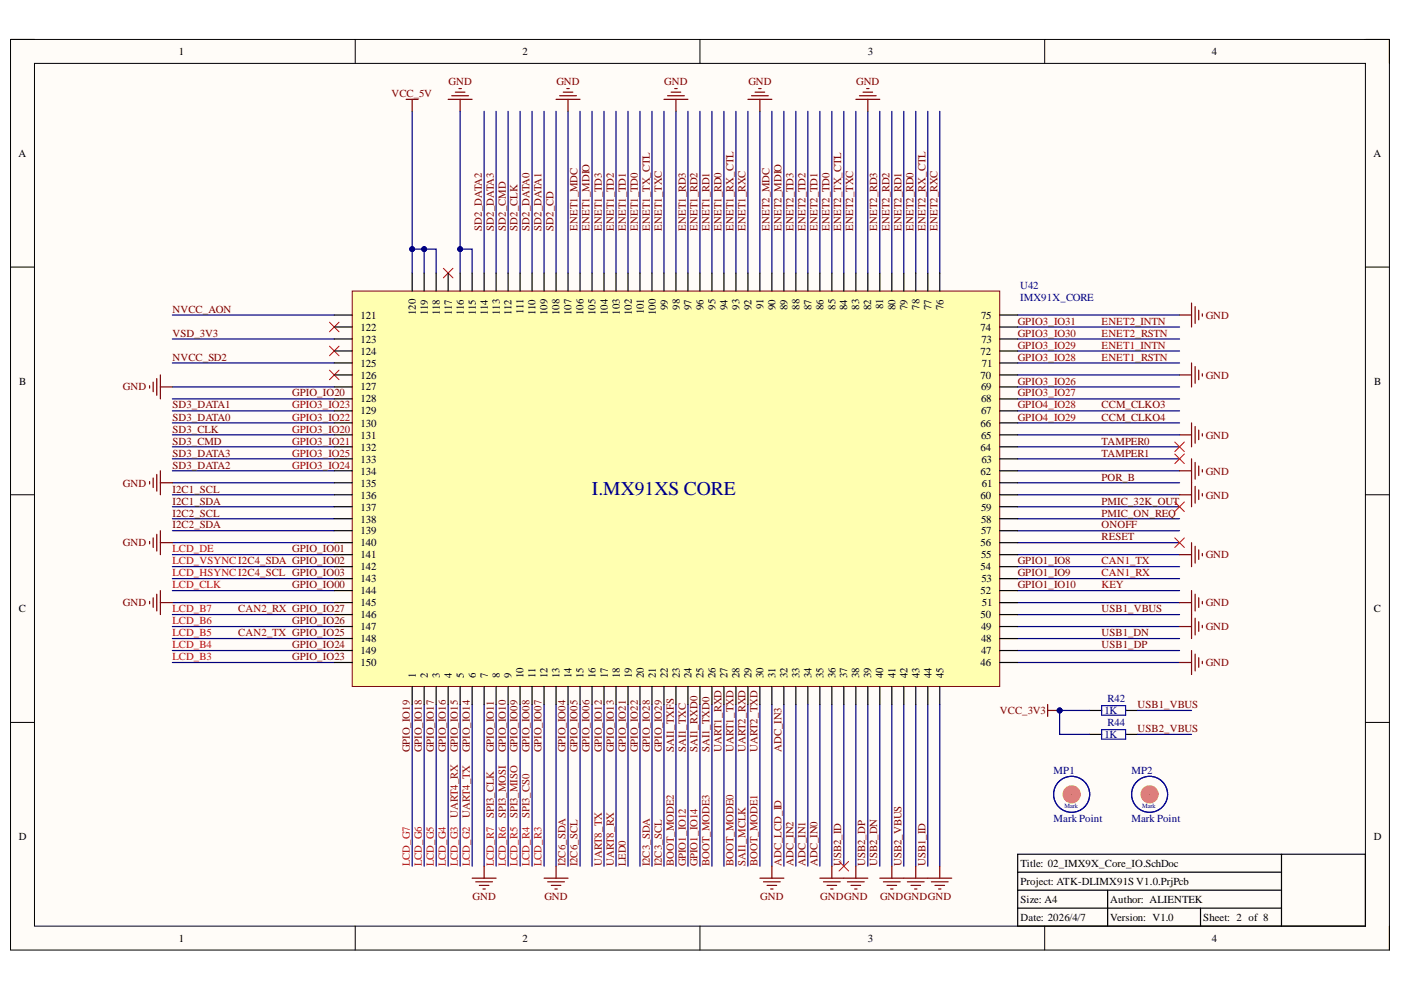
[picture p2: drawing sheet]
<svg xmlns="http://www.w3.org/2000/svg" width="297mm" height="210mm" viewBox="0 0 297 210" stroke-linecap="round" stroke-linejoin="round" font-family="sans-serif">
<defs><g id="words">
<text font-size="4.1" fill="#000080" x="125.5" y="105">I.MX91XS CORE</text>
<g font-size="2.3">
<text x="37.9" y="11.7">1</text>
<text x="110.8" y="11.7">2</text>
<text x="184" y="11.7">3</text>
<text x="256.9" y="11.7">4</text>
<text x="3.9" y="33.3">A</text>
<text x="291.2" y="33.3">A</text>
<text x="141.6" y="65.7" transform="rotate(-90 141.6 65.7)">99</text>
<text x="144.1" y="65.6" transform="rotate(-90 144.1 65.6)">98</text>
<text x="146.6" y="65.7" transform="rotate(-90 146.6 65.7)">97</text>
<text x="149.2" y="65.7" transform="rotate(-90 149.2 65.7)">96</text>
<text x="151.7" y="65.6" transform="rotate(-90 151.7 65.6)">95</text>
<text x="154.3" y="65.7" transform="rotate(-90 154.3 65.7)">94</text>
<text x="156.8" y="65.6" transform="rotate(-90 156.8 65.6)">93</text>
<text x="159.3" y="65.7" transform="rotate(-90 159.3 65.7)">92</text>
<text x="161.9" y="65.5" transform="rotate(-90 161.9 65.5)">91</text>
<text x="164.4" y="65.7" transform="rotate(-90 164.4 65.7)">90</text>
<text x="167" y="65.7" transform="rotate(-90 167 65.7)">89</text>
<text x="169.5" y="65.6" transform="rotate(-90 169.5 65.6)">88</text>
<text x="172" y="65.7" transform="rotate(-90 172 65.7)">87</text>
<text x="174.6" y="65.7" transform="rotate(-90 174.6 65.7)">86</text>
<text x="177.1" y="65.6" transform="rotate(-90 177.1 65.6)">85</text>
<text x="179.6" y="65.7" transform="rotate(-90 179.6 65.7)">84</text>
<text x="182.2" y="65.6" transform="rotate(-90 182.2 65.6)">83</text>
<text x="184.7" y="65.7" transform="rotate(-90 184.7 65.7)">82</text>
<text x="187.3" y="65.5" transform="rotate(-90 187.3 65.5)">81</text>
<text x="189.9" y="65.7" transform="rotate(-90 189.9 65.7)">80</text>
<text x="192.4" y="65.7" transform="rotate(-90 192.4 65.7)">79</text>
<text x="195" y="65.6" transform="rotate(-90 195 65.6)">78</text>
<text x="197.5" y="65.7" transform="rotate(-90 197.5 65.7)">77</text>
<text x="200" y="65.7" transform="rotate(-90 200 65.7)">76</text>
<text x="76.4" y="67.6">121</text>
<text x="76.4" y="70.1">122</text>
<text x="88.2" y="66.8" transform="rotate(-90 88.2 66.8)">120</text>
<text x="90.7" y="66.8" transform="rotate(-90 90.7 66.8)">119</text>
<text x="93.3" y="66.8" transform="rotate(-90 93.3 66.8)">118</text>
<text x="95.8" y="66.8" transform="rotate(-90 95.8 66.8)">117</text>
<text x="98.3" y="66.8" transform="rotate(-90 98.3 66.8)">116</text>
<text x="100.9" y="66.8" transform="rotate(-90 100.9 66.8)">115</text>
<text x="103.4" y="66.8" transform="rotate(-90 103.4 66.8)">114</text>
<text x="105.9" y="66.7" transform="rotate(-90 105.9 66.7)">113</text>
<text x="108.5" y="66.8" transform="rotate(-90 108.5 66.8)">112</text>
<text x="111" y="66.6" transform="rotate(-90 111 66.6)">111</text>
<text x="113.6" y="66.8" transform="rotate(-90 113.6 66.8)">110</text>
<text x="116.1" y="66.8" transform="rotate(-90 116.1 66.8)">109</text>
<text x="118.6" y="66.8" transform="rotate(-90 118.6 66.8)">108</text>
<text x="121.2" y="66.8" transform="rotate(-90 121.2 66.8)">107</text>
<text x="123.7" y="66.8" transform="rotate(-90 123.7 66.8)">106</text>
<text x="126.3" y="66.8" transform="rotate(-90 126.3 66.8)">105</text>
<text x="128.9" y="66.8" transform="rotate(-90 128.9 66.8)">104</text>
<text x="131.4" y="66.7" transform="rotate(-90 131.4 66.7)">103</text>
<text x="134" y="66.8" transform="rotate(-90 134 66.8)">102</text>
<text x="136.5" y="66.6" transform="rotate(-90 136.5 66.6)">101</text>
<text x="139" y="66.8" transform="rotate(-90 139 66.8)">100</text>
<text x="207.9" y="70.1">74</text>
<text x="208" y="67.6">75</text>
<text x="76.4" y="72.6">123</text>
<text x="76.4" y="75.2">124</text>
<text x="76.4" y="77.7">125</text>
<text x="207.9" y="75.2">72</text>
<text x="208.1" y="72.6">73</text>
<text x="208.2" y="77.7">71</text>
<text x="4.1" y="81.5">B</text>
<text x="76.4" y="80.3">126</text>
<text x="76.4" y="82.8">127</text>
<text x="207.9" y="80.3">70</text>
<text x="208" y="82.8">69</text>
<text x="291.3" y="81.5">B</text>
<text x="76.4" y="85.3">128</text>
<text x="76.4" y="87.9">129</text>
<text x="208" y="87.9">67</text>
<text x="208" y="85.3">68</text>
<text x="76.4" y="90.5">130</text>
<text x="76.4" y="93">131</text>
<text x="76.4" y="95.6">132</text>
<text x="207.9" y="95.6">64</text>
<text x="207.9" y="90.5">66</text>
<text x="208" y="93">65</text>
<text x="76.4" y="98.1">133</text>
<text x="76.4" y="100.6">134</text>
<text x="207.9" y="100.6">62</text>
<text x="208.1" y="98.1">63</text>
<text x="76.4" y="103.2">135</text>
<text x="76.4" y="105.7">136</text>
<text x="207.9" y="105.7">60</text>
<text x="208.2" y="103.2">61</text>
<text x="76.4" y="108.2">137</text>
<text x="76.4" y="110.8">138</text>
<text x="76.4" y="113.3">139</text>
<text x="208" y="113.3">57</text>
<text x="208" y="110.8">58</text>
<text x="208" y="108.2">59</text>
<text x="76.4" y="115.9">140</text>
<text x="76.4" y="118.4">141</text>
<text x="207.9" y="115.9">56</text>
<text x="208" y="118.4">55</text>
<text x="76.4" y="120.9">142</text>
<text x="76.4" y="123.5">143</text>
<text x="207.9" y="120.9">54</text>
<text x="208.1" y="123.5">53</text>
<text x="4" y="129.8">C</text>
<text x="76.4" y="126">144</text>
<text x="76.4" y="128.5">145</text>
<text x="76.4" y="131.1">146</text>
<text x="207.9" y="131.1">50</text>
<text x="207.9" y="126">52</text>
<text x="208.2" y="128.5">51</text>
<text x="291.3" y="129.8">C</text>
<text x="76.4" y="133.6">147</text>
<text x="76.4" y="136.2">148</text>
<text x="208" y="136.2">48</text>
<text x="208" y="133.6">49</text>
<text x="76.4" y="138.7">149</text>
<text x="76.4" y="141.2">150</text>
<text x="88.2" y="143.8" transform="rotate(-90 88.2 143.8)">1</text>
<text x="90.7" y="143.8" transform="rotate(-90 90.7 143.8)">2</text>
<text x="93.3" y="143.8" transform="rotate(-90 93.3 143.8)">3</text>
<text x="95.8" y="143.8" transform="rotate(-90 95.8 143.8)">4</text>
<text x="98.3" y="143.8" transform="rotate(-90 98.3 143.8)">5</text>
<text x="100.9" y="143.8" transform="rotate(-90 100.9 143.8)">6</text>
<text x="103.4" y="143.8" transform="rotate(-90 103.4 143.8)">7</text>
<text x="105.9" y="143.8" transform="rotate(-90 105.9 143.8)">8</text>
<text x="108.5" y="143.8" transform="rotate(-90 108.5 143.8)">9</text>
<text x="111" y="143.8" transform="rotate(-90 111 143.8)">10</text>
<text x="113.6" y="143.8" transform="rotate(-90 113.6 143.8)">11</text>
<text x="116.1" y="143.8" transform="rotate(-90 116.1 143.8)">12</text>
<text x="118.6" y="143.8" transform="rotate(-90 118.6 143.8)">13</text>
<text x="121.2" y="143.8" transform="rotate(-90 121.2 143.8)">14</text>
<text x="123.7" y="143.8" transform="rotate(-90 123.7 143.8)">15</text>
<text x="126.3" y="143.8" transform="rotate(-90 126.3 143.8)">16</text>
<text x="128.9" y="143.8" transform="rotate(-90 128.9 143.8)">17</text>
<text x="131.4" y="143.8" transform="rotate(-90 131.4 143.8)">18</text>
<text x="134" y="143.8" transform="rotate(-90 134 143.8)">19</text>
<text x="136.5" y="143.8" transform="rotate(-90 136.5 143.8)">20</text>
<text x="139" y="143.8" transform="rotate(-90 139 143.8)">21</text>
<text x="141.6" y="143.8" transform="rotate(-90 141.6 143.8)">22</text>
<text x="144.1" y="143.8" transform="rotate(-90 144.1 143.8)">23</text>
<text x="146.6" y="143.8" transform="rotate(-90 146.6 143.8)">24</text>
<text x="149.2" y="143.8" transform="rotate(-90 149.2 143.8)">25</text>
<text x="151.7" y="143.8" transform="rotate(-90 151.7 143.8)">26</text>
<text x="154.3" y="143.8" transform="rotate(-90 154.3 143.8)">27</text>
<text x="156.8" y="143.8" transform="rotate(-90 156.8 143.8)">28</text>
<text x="159.3" y="143.8" transform="rotate(-90 159.3 143.8)">29</text>
<text x="161.9" y="143.8" transform="rotate(-90 161.9 143.8)">30</text>
<text x="164.4" y="143.8" transform="rotate(-90 164.4 143.8)">31</text>
<text x="167" y="143.8" transform="rotate(-90 167 143.8)">32</text>
<text x="169.5" y="143.8" transform="rotate(-90 169.5 143.8)">33</text>
<text x="172" y="143.8" transform="rotate(-90 172 143.8)">34</text>
<text x="174.6" y="143.8" transform="rotate(-90 174.6 143.8)">35</text>
<text x="177.1" y="143.8" transform="rotate(-90 177.1 143.8)">36</text>
<text x="179.6" y="143.8" transform="rotate(-90 179.6 143.8)">37</text>
<text x="182.2" y="143.8" transform="rotate(-90 182.2 143.8)">38</text>
<text x="184.7" y="143.8" transform="rotate(-90 184.7 143.8)">39</text>
<text x="187.3" y="143.8" transform="rotate(-90 187.3 143.8)">40</text>
<text x="189.9" y="143.8" transform="rotate(-90 189.9 143.8)">41</text>
<text x="192.4" y="143.8" transform="rotate(-90 192.4 143.8)">42</text>
<text x="195" y="143.8" transform="rotate(-90 195 143.8)">43</text>
<text x="197.5" y="143.8" transform="rotate(-90 197.5 143.8)">44</text>
<text x="200" y="143.8" transform="rotate(-90 200 143.8)">45</text>
<text x="207.9" y="141.2">46</text>
<text x="208" y="138.7">47</text>
<text x="4" y="178.1">D</text>
<text x="291.3" y="178.1">D</text>
<text x="216.4" y="183.8">Title: 02_IMX9X_Core_IO.SchDoc</text>
<text x="216.4" y="191.5">Size: A4</text>
<text x="216.4" y="187.7">Project: ATK-DLIMX91S V1.0.PrjPcb</text>
<text x="235.4" y="191.5">Author: ALIENTEK</text>
<text x="216.4" y="195.3">Date: 2026/4/7</text>
<text x="235.4" y="195.3">Version: V1.0</text>
<text x="255.1" y="195.3">Sheet: 2 of 8</text>
<text x="37.9" y="199.7">1</text>
<text x="110.8" y="199.7">2</text>
<text x="184" y="199.7">3</text>
<text x="256.9" y="199.7">4</text>
</g>
<g font-size="2.3" fill="#800000">
<text x="83" y="20.6">VCC_5V</text>
<text x="95.1" y="18">GND</text>
<text x="118" y="18">GND</text>
<text x="140.8" y="18">GND</text>
<text x="158.7" y="18">GND</text>
<text x="181.5" y="18">GND</text>
<text x="102.1" y="49" transform="rotate(-90 102.1 49)">SD2_DATA2</text>
<text x="104.7" y="49" transform="rotate(-90 104.7 49)">SD2_DATA3</text>
<text x="107.2" y="49" transform="rotate(-90 107.2 49)">SD2_CMD</text>
<text x="109.8" y="49" transform="rotate(-90 109.8 49)">SD2_CLK</text>
<text x="112.3" y="49" transform="rotate(-90 112.3 49)">SD2_DATA0</text>
<text x="114.8" y="49" transform="rotate(-90 114.8 49)">SD2_DATA1</text>
<text x="117.4" y="49" transform="rotate(-90 117.4 49)">SD2_CD</text>
<text x="122.4" y="49" transform="rotate(-90 122.4 49)">ENET1_MDC</text>
<text x="125" y="49" transform="rotate(-90 125 49)">ENET1_MDIO</text>
<text x="127.6" y="49" transform="rotate(-90 127.6 49)">ENET1_TD3</text>
<text x="130.1" y="49" transform="rotate(-90 130.1 49)">ENET1_TD2</text>
<text x="132.7" y="49" transform="rotate(-90 132.7 49)">ENET1_TD1</text>
<text x="135.2" y="49" transform="rotate(-90 135.2 49)">ENET1_TD0</text>
<text x="137.8" y="49" transform="rotate(-90 137.8 49)">ENET1_TX_CTL</text>
<text x="140.3" y="49" transform="rotate(-90 140.3 49)">ENET1_TXC</text>
<text x="145.4" y="49" transform="rotate(-90 145.4 49)">ENET1_RD3</text>
<text x="147.9" y="49" transform="rotate(-90 147.9 49)">ENET1_RD2</text>
<text x="150.5" y="49" transform="rotate(-90 150.5 49)">ENET1_RD1</text>
<text x="153" y="49" transform="rotate(-90 153 49)">ENET1_RD0</text>
<text x="155.5" y="49" transform="rotate(-90 155.5 49)">ENET1_RX_CTL</text>
<text x="158.1" y="49" transform="rotate(-90 158.1 49)">ENET1_RXC</text>
<text x="163.1" y="49" transform="rotate(-90 163.1 49)">ENET2_MDC</text>
<text x="165.7" y="49" transform="rotate(-90 165.7 49)">ENET2_MDIO</text>
<text x="168.2" y="49" transform="rotate(-90 168.2 49)">ENET2_TD3</text>
<text x="170.8" y="49" transform="rotate(-90 170.8 49)">ENET2_TD2</text>
<text x="173.3" y="49" transform="rotate(-90 173.3 49)">ENET2_TD1</text>
<text x="175.8" y="49" transform="rotate(-90 175.8 49)">ENET2_TD0</text>
<text x="178.4" y="49" transform="rotate(-90 178.4 49)">ENET2_TX_CTL</text>
<text x="180.9" y="49" transform="rotate(-90 180.9 49)">ENET2_TXC</text>
<text x="186" y="49" transform="rotate(-90 186 49)">ENET2_RD3</text>
<text x="188.6" y="49" transform="rotate(-90 188.6 49)">ENET2_RD2</text>
<text x="191.2" y="49" transform="rotate(-90 191.2 49)">ENET2_RD1</text>
<text x="193.7" y="49" transform="rotate(-90 193.7 49)">ENET2_RD0</text>
<text x="196.2" y="49" transform="rotate(-90 196.2 49)">ENET2_RX_CTL</text>
<text x="198.8" y="49" transform="rotate(-90 198.8 49)">ENET2_RXC</text>
<text x="36.6" y="66.3">NVCC_AON</text>
<text x="36.6" y="71.4">VSD_3V3</text>
<text x="255.6" y="67.6">GND</text>
<text x="36.6" y="76.5">NVCC_SD2</text>
<text x="26.1" y="82.8">GND</text>
<text x="255.6" y="80.3">GND</text>
<text x="36.6" y="89.2">SD3_DATA0</text>
<text x="36.6" y="86.6">SD3_DATA1</text>
<text x="61.9" y="84.1">GPIO_IO20</text>
<text x="233.5" y="86.6">CCM_CLKO3</text>
<text x="233.5" y="89.2">CCM_CLKO4</text>
<text x="36.6" y="91.8">SD3_CLK</text>
<text x="36.6" y="94.3">SD3_CMD</text>
<text x="233.5" y="94.3">TAMPER0</text>
<text x="255.6" y="93">GND</text>
<text x="36.6" y="99.4">SD3_DATA2</text>
<text x="36.6" y="96.8">SD3_DATA3</text>
<text x="233.5" y="96.8">TAMPER1</text>
<text x="233.5" y="101.9">POR_B</text>
<text x="255.6" y="100.6">GND</text>
<text x="26.1" y="103.2">GND</text>
<text x="36.6" y="104.4">I2C1_SCL</text>
<text x="36.6" y="107">I2C1_SDA</text>
<text x="233.5" y="107">PMIC_32K_OUT</text>
<text x="255.6" y="105.7">GND</text>
<text x="36.6" y="112.1">I2C2_SDA</text>
<text x="36.6" y="109.5">I2C2_SCL</text>
<text x="233.5" y="109.5">PMIC_ON_REQ</text>
<text x="233.5" y="112.1">ONOFF</text>
<text x="26.1" y="115.9">GND</text>
<text x="61.9" y="117.1">GPIO_IO01</text>
<text x="215.8" y="119.7">GPIO1_IO8</text>
<text x="233.5" y="114.6">RESET</text>
<text x="255.6" y="118.4">GND</text>
<text x="61.9" y="124.7">GPIO_IO00</text>
<text x="215.8" y="122.2">GPIO1_IO9</text>
<text x="215.8" y="124.7">GPIO1_IO10</text>
<text x="26.1" y="128.5">GND</text>
<text x="233.5" y="129.8">USB1_VBUS</text>
<text x="255.6" y="128.5">GND</text>
<text x="61.9" y="137.4">GPIO_IO24</text>
<text x="61.9" y="132.3">GPIO_IO26</text>
<text x="233.5" y="134.9">USB1_DN</text>
<text x="233.5" y="137.4">USB1_DP</text>
<text x="255.6" y="133.6">GND</text>
<text x="61.9" y="140">GPIO_IO23</text>
<text x="255.6" y="141.2">GND</text>
<text x="212" y="151.5">VCC_3V3</text>
<text x="241.2" y="150.2">USB1_VBUS</text>
<text x="241.2" y="155.3">USB2_VBUS</text>
<text x="86.9" y="159.5" transform="rotate(-90 86.9 159.5)">GPIO_IO19</text>
<text x="89.4" y="159.5" transform="rotate(-90 89.4 159.5)">GPIO_IO18</text>
<text x="92" y="159.5" transform="rotate(-90 92 159.5)">GPIO_IO17</text>
<text x="94.5" y="159.5" transform="rotate(-90 94.5 159.5)">GPIO_IO16</text>
<text x="97.1" y="159.5" transform="rotate(-90 97.1 159.5)">GPIO_IO15</text>
<text x="99.6" y="159.5" transform="rotate(-90 99.6 159.5)">GPIO_IO14</text>
<text x="104.7" y="159.5" transform="rotate(-90 104.7 159.5)">GPIO_IO11</text>
<text x="107.2" y="159.5" transform="rotate(-90 107.2 159.5)">GPIO_IO10</text>
<text x="109.8" y="159.5" transform="rotate(-90 109.8 159.5)">GPIO_IO09</text>
<text x="112.3" y="159.5" transform="rotate(-90 112.3 159.5)">GPIO_IO08</text>
<text x="114.8" y="159.5" transform="rotate(-90 114.8 159.5)">GPIO_IO07</text>
<text x="119.9" y="159.5" transform="rotate(-90 119.9 159.5)">GPIO_IO04</text>
<text x="122.4" y="159.5" transform="rotate(-90 122.4 159.5)">GPIO_IO05</text>
<text x="125" y="159.5" transform="rotate(-90 125 159.5)">GPIO_IO06</text>
<text x="127.6" y="159.5" transform="rotate(-90 127.6 159.5)">GPIO_IO12</text>
<text x="130.1" y="159.5" transform="rotate(-90 130.1 159.5)">GPIO_IO13</text>
<text x="132.7" y="159.5" transform="rotate(-90 132.7 159.5)">GPIO_IO21</text>
<text x="135.2" y="159.5" transform="rotate(-90 135.2 159.5)">GPIO_IO22</text>
<text x="137.8" y="159.5" transform="rotate(-90 137.8 159.5)">GPIO_IO28</text>
<text x="140.3" y="159.5" transform="rotate(-90 140.3 159.5)">GPIO_IO29</text>
<text x="142.8" y="159.5" transform="rotate(-90 142.8 159.5)">SAI1_TXFS</text>
<text x="145.4" y="159.5" transform="rotate(-90 145.4 159.5)">SAI1_TXC</text>
<text x="147.9" y="159.5" transform="rotate(-90 147.9 159.5)">SAI1_RXD0</text>
<text x="150.5" y="159.5" transform="rotate(-90 150.5 159.5)">SAI1_TXD0</text>
<text x="153" y="159.5" transform="rotate(-90 153 159.5)">UART1_RXD</text>
<text x="155.5" y="159.5" transform="rotate(-90 155.5 159.5)">UART1_TXD</text>
<text x="158.1" y="159.5" transform="rotate(-90 158.1 159.5)">UART2_RXD</text>
<text x="160.6" y="159.5" transform="rotate(-90 160.6 159.5)">UART2_TXD</text>
<text x="165.7" y="159.5" transform="rotate(-90 165.7 159.5)">ADC_IN3</text>
<text x="168.2" y="183.7" transform="rotate(-90 168.2 183.7)">ADC_IN2</text>
<text x="170.8" y="183.7" transform="rotate(-90 170.8 183.7)">ADC_IN1</text>
<text x="173.3" y="183.7" transform="rotate(-90 173.3 183.7)">ADC_IN0</text>
<text x="178.4" y="183.7" transform="rotate(-90 178.4 183.7)">USB2_ID</text>
<text x="183.5" y="183.7" transform="rotate(-90 183.5 183.7)">USB2_DP</text>
<text x="186" y="183.7" transform="rotate(-90 186 183.7)">USB2_DN</text>
<text x="191.2" y="183.7" transform="rotate(-90 191.2 183.7)">USB2_VBUS</text>
<text x="196.2" y="183.7" transform="rotate(-90 196.2 183.7)">USB1_ID</text>
<text x="100.2" y="190.8">GND</text>
<text x="115.4" y="190.8">GND</text>
<text x="161.2" y="190.8">GND</text>
<text x="173.9" y="190.8">GNDGND</text>
<text x="186.6" y="190.8">GNDGNDGND</text>
</g>
<g font-size="2.3" fill="#000080">
<text x="216.3" y="61.2">U42</text>
<text x="216.3" y="63.8">IMX91X_CORE</text>
<text x="234.8" y="148.9">R42</text>
<text x="234.1" y="151.5">1K</text>
<text x="234.8" y="154">R44</text>
<text x="234.1" y="156.5">1K</text>
<text x="223.4" y="164.1">MP1</text>
<text x="239.9" y="164.1">MP2</text>
<text x="223.4" y="174.3">Mark Point</text>
<text x="239.9" y="174.3">Mark Point</text>
</g>
<g font-size="2.3" fill="#980000">
<text x="215.8" y="71.4">GPIO3_IO30</text>
<text x="215.8" y="68.8">GPIO3_IO31</text>
<text x="233.5" y="68.8">ENET2_INTN</text>
<text x="233.5" y="71.4">ENET2_RSTN</text>
<text x="215.8" y="73.9">GPIO3_IO29</text>
<text x="215.8" y="76.5">GPIO3_IO28</text>
<text x="233.5" y="76.5">ENET1_RSTN</text>
<text x="233.5" y="73.9">ENET1_INTN</text>
<text x="215.8" y="81.5">GPIO3_IO26</text>
<text x="61.9" y="89.2">GPIO3_IO22</text>
<text x="61.9" y="86.6">GPIO3_IO23</text>
<text x="215.8" y="84.1">GPIO3_IO27</text>
<text x="215.8" y="86.6">GPIO4_IO28</text>
<text x="215.8" y="89.2">GPIO4_IO29</text>
<text x="61.9" y="91.8">GPIO3_IO20</text>
<text x="61.9" y="94.3">GPIO3_IO21</text>
<text x="61.9" y="99.4">GPIO3_IO24</text>
<text x="61.9" y="96.8">GPIO3_IO25</text>
<text x="233.5" y="119.7">CAN1_TX</text>
<text x="233.5" y="122.2">CAN1_RX</text>
<text x="233.5" y="124.7">KEY</text>
<text x="50.5" y="129.8">CAN2_RX GPIO_IO27</text>
<text x="50.5" y="134.9">CAN2_TX GPIO_IO25</text>
<text x="97.1" y="173.5" transform="rotate(-90 97.1 173.5)">UART4_RX</text>
<text x="99.6" y="173.5" transform="rotate(-90 99.6 173.5)">UART4_TX</text>
<text x="104.7" y="173.5" transform="rotate(-90 104.7 173.5)">SPI3_CLK</text>
<text x="107.2" y="173.5" transform="rotate(-90 107.2 173.5)">SPI3_MOSI</text>
<text x="109.8" y="173.5" transform="rotate(-90 109.8 173.5)">SPI3_MISO</text>
<text x="112.3" y="173.5" transform="rotate(-90 112.3 173.5)">SPI3_CS0</text>
<text x="119.9" y="183.7" transform="rotate(-90 119.9 183.7)">I2C6_SDA</text>
<text x="122.4" y="183.7" transform="rotate(-90 122.4 183.7)">I2C6_SCL</text>
<text x="127.6" y="183.7" transform="rotate(-90 127.6 183.7)">UART8_TX</text>
<text x="130.1" y="183.7" transform="rotate(-90 130.1 183.7)">UART8_RX</text>
<text x="132.7" y="183.7" transform="rotate(-90 132.7 183.7)">LED0</text>
<text x="137.8" y="183.7" transform="rotate(-90 137.8 183.7)">I2C3_SDA</text>
<text x="140.3" y="183.7" transform="rotate(-90 140.3 183.7)">I2C3_SCL</text>
<text x="142.8" y="183.7" transform="rotate(-90 142.8 183.7)">BOOT_MODE2</text>
<text x="145.4" y="183.7" transform="rotate(-90 145.4 183.7)">GPIO1_IO12</text>
<text x="147.9" y="183.7" transform="rotate(-90 147.9 183.7)">GPIO1_IO14</text>
<text x="150.5" y="183.7" transform="rotate(-90 150.5 183.7)">BOOT_MODE3</text>
<text x="155.5" y="183.7" transform="rotate(-90 155.5 183.7)">BOOT_MODE0</text>
<text x="158.1" y="183.7" transform="rotate(-90 158.1 183.7)">SAI1_MCLK</text>
<text x="160.6" y="183.7" transform="rotate(-90 160.6 183.7)">BOOT_MODE1</text>
<text x="165.7" y="183.7" transform="rotate(-90 165.7 183.7)">ADC_LCD_ID</text>
</g>
<g font-size="2.3" fill="#f00">
<text x="36.6" y="119.7">LCD_VSYNC I2C4_SDA GPIO_IO02</text>
<text x="36.6" y="117.1">LCD_DE</text>
<text x="36.6" y="124.7">LCD_CLK</text>
<text x="36.6" y="122.2">LCD_HSYNC I2C4_SCL GPIO_IO03</text>
<text x="36.6" y="129.8">LCD_B7</text>
<text x="36.6" y="137.4">LCD_B4</text>
<text x="36.6" y="134.9">LCD_B5</text>
<text x="36.6" y="132.3">LCD_B6</text>
<text x="36.6" y="140">LCD_B3</text>
<text x="86.9" y="183.7" transform="rotate(-90 86.9 183.7)">LCD_G7</text>
<text x="89.4" y="183.7" transform="rotate(-90 89.4 183.7)">LCD_G6</text>
<text x="92" y="183.7" transform="rotate(-90 92 183.7)">LCD_G5</text>
<text x="94.5" y="183.7" transform="rotate(-90 94.5 183.7)">LCD_G4</text>
<text x="97.1" y="183.7" transform="rotate(-90 97.1 183.7)">LCD_G3</text>
<text x="99.6" y="183.7" transform="rotate(-90 99.6 183.7)">LCD_G2</text>
<text x="104.7" y="183.7" transform="rotate(-90 104.7 183.7)">LCD_R7</text>
<text x="107.2" y="183.7" transform="rotate(-90 107.2 183.7)">LCD_R6</text>
<text x="109.8" y="183.7" transform="rotate(-90 109.8 183.7)">LCD_R5</text>
<text x="112.3" y="183.7" transform="rotate(-90 112.3 183.7)">LCD_R4</text>
<text x="114.8" y="183.7" transform="rotate(-90 114.8 183.7)">LCD_R3</text>
</g>
<g font-size="1.4" fill="#000080">
<text x="225.7" y="171.4">Mark</text>
<text x="242.2" y="171.4">Mark</text>
</g>
</g></defs>
<path d="M2.2 8.4h292.4v193h-292.4z" fill-rule="evenodd" fill="#fffcf8"/>
<path d="M2.2 8.4h292.4v193h-292.4z" fill="none" stroke="#000" stroke-width=".21"/>
<path d="M7.3 13.4h282.2v183h-282.2z" fill-rule="evenodd" fill="#fffcf8"/>
<g fill="none" stroke="#000" stroke-width=".21">
<path d="M2.2 8.4h5.1M7.3 13.4h282.2v183h-282.2zM75.3 8.4v5M148.4 8.4v5M221.5 8.4v5M289.5 8.4h5.1v5M2.2 56.6h5.1M289.5 56.6h5.1M2.2 104.9h5.1M289.5 104.9h5.1M2.2 153.2h5.1M289.5 153.2h5.1"/>
<path d="M75.3 196.4v5M148.4 196.4v5M221.5 196.4v5M294.6 196.4v5"/>
</g>
<path d="M215.8 181.1h73.7v15.3h-73.7zM215.8 188.7h55.9M215.8 192.5h55.9M215.8 184.9h55.9M234.8 188.7v7.7M254.5 192.5v3.9M271.7 181.1v15.3" fill="none" stroke="#000" stroke-width=".25"/>
<g fill="none" stroke="#000080" stroke-width=".25">
<path d="M87.4 23.6v34.3M36.5 66.8h34.4M36.5 71.9h34.4M36.5 77h34.4M36.5 82h34.4M36.5 84.6h34.4M36.5 87.1h34.4M36.5 89.7h34.4M36.5 92.2h34.4M36.5 94.7h34.4M36.5 97.3h34.4M36.5 99.8h34.4"/>
<path d="M36.5 102.4h34.4M36.5 104.9h34.4M36.5 107.4h34.4M36.5 110h34.4M36.5 112.5h34.4M36.5 115.1h34.4M36.5 117.6h34.4M36.5 120.1h34.4M36.5 122.7h34.4M36.5 125.2h34.4M36.5 127.8h34.4M36.5 130.3h34.4"/>
<path d="M36.5 132.8h34.4M36.5 135.4h34.4M36.5 137.9h34.4M36.5 140.5h34.4M87.4 149.4v34.3M89.9 149.4v34.3M92.5 149.4v34.3M95 149.4v34.3M97.6 149.4v34.3M100.1 149.4v34.3M102.6 149.4v34.3M105.2 149.4v34.3"/>
<path d="M107.7 149.4v34.3M110.3 149.4v34.3M112.8 149.4v34.3M115.4 149.4v34.3M117.9 149.4v34.3M120.4 149.4v34.3M123 149.4v34.3M125.5 149.4v34.3M128.1 149.4v34.3M130.6 149.4v34.3M135.7 149.4v34.3M138.2 149.4v34.3"/>
<path d="M140.8 149.4v34.3M143.3 149.4v34.3M145.9 149.4v34.3M148.4 149.4v34.3M150.9 149.4v34.3M153.5 149.4v34.3M156 149.4v34.3M158.6 149.4v34.3M161.1 149.4v34.3M163.7 149.4v34.3M166.2 149.4v34.3M168.7 149.4v34.3"/>
<path d="M173.8 149.4v34.3M176.4 149.4v34.3M178.9 149.4v34.3M181.5 149.4v34.3M184 149.4v34.3M186.5 149.4v34.3M189.1 149.4v34.3M191.6 149.4v34.3M194.2 149.4v34.3M196.7 149.4v34.3"/>
</g>
<circle cx="87.4" cy="52.8" r=".51" fill="#000080"/>
<circle cx="87.4" cy="52.8" r=".51" fill="none" stroke="#000080" stroke-width=".21"/>
<g fill="none" stroke="#000080" stroke-width=".25">
<path d="M110.3 23.6v34.3M112.8 23.6v34.3M115.4 23.6v34.3M117.9 23.6v34.3M120.4 23.6v34.3M123 23.6v34.3M125.5 23.6v34.3M128.1 23.6v34.3M130.6 23.6v34.3M133.1 23.6v34.3M135.7 23.6v34.3M138.2 23.6v34.3"/>
<path d="M140.8 23.6v34.3M143.3 23.6v34.3M145.9 23.6v34.3M148.4 23.6v34.3M150.9 23.6v34.3M153.5 23.6v34.3M156 23.6v34.3M158.6 23.6v34.3M161.1 23.6v34.3M163.7 23.6v34.3M166.2 23.6v34.3M168.7 23.6v34.3"/>
<path d="M171.3 23.6v34.3M173.8 23.6v34.3M176.4 23.6v34.3M178.9 23.6v34.3M181.5 23.6v34.3M184 23.6v34.3M186.5 23.6v34.3M189.1 23.6v34.3M191.6 23.6v34.3M194.2 23.6v34.3M196.7 23.6v34.3M199.2 23.6v34.3"/>
<path d="M87.4 52.8h5.1v5.1M215.8 77h34.3M215.8 74.4h34.3M215.8 71.9h34.3M215.8 69.3h34.3M215.8 66.8h34.3M215.8 99.8h34.3M215.8 89.7h34.3M215.8 87.1h34.3M215.8 84.6h34.3M215.8 82h34.3M215.8 117.6h34.3"/>
<path d="M215.8 115.1h34.3M215.8 112.5h34.3M215.8 110h34.3M215.8 107.4h34.3M215.8 104.9h34.3M215.8 102.4h34.3M215.8 137.9h34.3M215.8 135.4h34.3M215.8 132.8h34.3M215.8 130.3h34.3M215.8 127.8h34.3M215.8 125.2h34.3"/>
<path d="M215.8 122.7h34.3M215.8 120.1h34.3M133.1 149.4v34.3M215.8 140.5h34.3"/>
</g>
<g fill="none" stroke="#800000" stroke-width=".25">
<path d="M119.4 19.5h2.1M120.2 18.8h.5M142.3 19.5h2M143.1 18.8h.5M160.1 19.5h2M160.9 18.8h.5M183 19.5h2M183.7 18.8h.5M117.9 21.1h5.1M118.7 20.3h3.5M120.4 21.1v2.5M140.8 21.1h5.1"/>
<path d="M141.5 20.3h3.6M143.3 21.1v2.5M158.6 21.1h5.1M159.3 20.3h3.6M161.1 21.1v2.5M181.5 21.1h5M182.2 20.3h3.6M184 21.1v2.5M34 79.5v5.1M250.1 79.5h2.5M252.6 77v5M253.4 77.7v3.6"/>
<path d="M254.2 78.5v2M254.9 79.2v.5M31.7 81.8v.5M32.5 81v2.1M33.2 80.3v3.5M34 99.8v5.1M34 82h2.5M250.1 92.2h2.5M252.6 89.7v5M253.4 90.4v3.6M254.2 91.2v2M254.9 91.9v.6"/>
<path d="M31.7 102.1v.5M32.5 101.3v2.1M33.2 100.6v3.5M34 102.4h2.5M250.1 117.6h2.5M250.1 104.9h2.5M252.6 102.4v5M252.6 115.1v5M253.4 103.1v3.6M253.4 115.8v3.6M254.2 103.9v2M254.2 116.6v2"/>
<path d="M254.9 104.7v.5M254.9 117.3v.6M250.1 132.8h2.5M250.1 127.8h2.5M252.6 125.2v10.2M253.4 126v3.5M253.4 131.1v3.5M254.2 126.7v2.1M254.2 131.8v2.1M254.9 127.5v.5M254.9 132.6v.5M173.8 186.2h5.1"/>
<path d="M174.6 187h3.5M175.4 187.7h2M176.1 188.5h.5M176.4 183.7v2.5"/>
</g>
<circle cx="89.9" cy="52.8" r=".51" fill="#000080"/>
<circle cx="89.9" cy="52.8" r=".51" fill="none" stroke="#000080" stroke-width=".21"/>
<circle cx="87.4" cy="52.8" r=".51" fill="#000080"/>
<circle cx="87.4" cy="52.8" r=".51" fill="none" stroke="#000080" stroke-width=".21"/>
<path d="M89.9 52.8v5.1" fill="none" stroke="#000080" stroke-width=".25"/>
<circle cx="89.9" cy="52.8" r=".51" fill="#000080"/>
<circle cx="89.9" cy="52.8" r=".51" fill="none" stroke="#000080" stroke-width=".21"/>
<path d="M94 56.9l2 2M96 56.9l-2 2" fill="none" stroke="#f00" stroke-width=".21"/>
<path d="M97.6 52.8h2.5v5.1" fill="none" stroke="#000080" stroke-width=".25"/>
<circle cx="97.6" cy="52.8" r=".51" fill="#000080"/>
<circle cx="97.6" cy="52.8" r=".51" fill="none" stroke="#000080" stroke-width=".21"/>
<path d="M97.6 23.6v34.3M102.6 23.6v34.3M105.2 23.6v34.3M107.7 23.6v34.3" fill="none" stroke="#000080" stroke-width=".25"/>
<path d="M96.5 19.5h2.1M97.3 18.8h.5M95 21.1h5.1M95.8 20.3h3.5M97.6 21.1v2.5" fill="none" stroke="#800000" stroke-width=".25"/>
<circle cx="97.6" cy="52.8" r=".51" fill="#000080"/>
<circle cx="97.6" cy="52.8" r=".51" fill="none" stroke="#000080" stroke-width=".21"/>
<g fill="none" stroke="#800000" stroke-width=".25">
<path d="M31.7 114.8v.5M32.5 114v2.1M33.2 113.3v3.5M34 112.5v5.1M34 115.1h2.5M31.7 127.5v.5M32.5 126.7v2.1M33.2 126v3.5M34 125.2v5.1M34 127.8h2.5M100.1 186.2h5.1M100.9 187h3.5"/>
<path d="M101.6 187.7h2.1M102.4 188.5h.5M102.6 183.7v2.5M115.4 186.2h5M116.1 187h3.6M116.9 187.7h2M117.6 188.5h.5M117.9 183.7v2.5M161.1 186.2h5.1M161.9 187h3.5M162.6 187.7h2.1M163.4 188.5h.5"/>
<path d="M163.7 183.7v2.5M191.6 186.2h5.1M192.4 187h3.5M193.1 187.7h2.1M193.9 188.5h.5M194.2 183.7v2.5"/>
</g>
<path d="M215.8 79.5h34.3" fill="none" stroke="#000080" stroke-width=".25"/>
<path d="M69.8 68.3l2.1 2M69.8 73.4l2.1 2M69.8 78.5l2.1 2M71.9 68.3l-2.1 2M71.9 73.4l-2.1 2M71.9 78.5l-2.1 2" fill="none" stroke="#f00" stroke-width=".21"/>
<path d="M74.7 61.7h137.3v83.8h-137.3z" fill-rule="evenodd" fill="#ffffb0"/>
<path d="M74.7 61.7h137.3v83.8h-137.3z" fill="none" stroke="#800000" stroke-width=".21"/>
<g fill="none" stroke="#000" stroke-width=".25">
<path d="M87.4 57.9v3.8M89.9 57.9v3.8M92.5 57.9v3.8M95 57.9v3.8M97.6 57.9v3.8M100.1 57.9v3.8M102.6 57.9v3.8M105.2 57.9v3.8M107.7 57.9v3.8M110.3 57.9v3.8M112.8 57.9v3.8M115.4 57.9v3.8"/>
<path d="M117.9 57.9v3.8M120.4 57.9v3.8M123 57.9v3.8M125.5 57.9v3.8M128.1 57.9v3.8M130.6 57.9v3.8M133.1 57.9v3.8M135.7 57.9v3.8M138.2 57.9v3.8M140.8 57.9v3.8M143.3 57.9v3.8M145.9 57.9v3.8"/>
<path d="M148.4 57.9v3.8M150.9 57.9v3.8M153.5 57.9v3.8M156 57.9v3.8M158.6 57.9v3.8M161.1 57.9v3.8M163.7 57.9v3.8M166.2 57.9v3.8M168.7 57.9v3.8M171.3 57.9v3.8M173.8 57.9v3.8M176.4 57.9v3.8"/>
<path d="M178.9 57.9v3.8M181.5 57.9v3.8M184 57.9v3.8M186.5 57.9v3.8M189.1 57.9v3.8M191.6 57.9v3.8M194.2 57.9v3.8M196.7 57.9v3.8M199.2 57.9v3.8M70.9 79.5h3.8M70.9 77h3.8M70.9 74.4h3.8"/>
<path d="M70.9 71.9h3.8M70.9 69.3h3.8M70.9 66.8h3.8M212 79.5h3.8M212 77h3.8M212 74.4h3.8M212 71.9h3.8M212 69.3h3.8M212 66.8h3.8M70.9 99.8h3.8M70.9 97.3h3.8M70.9 94.7h3.8"/>
<path d="M70.9 92.2h3.8M70.9 89.7h3.8M70.9 87.1h3.8M70.9 84.6h3.8M70.9 82h3.8M212 99.8h3.8M212 97.3h3.8M212 94.7h3.8M212 92.2h3.8M212 89.7h3.8M212 87.1h3.8M212 84.6h3.8"/>
<path d="M212 82h3.8M70.9 117.6h3.8M70.9 115.1h3.8M70.9 112.5h3.8M70.9 110h3.8M70.9 107.4h3.8M70.9 104.9h3.8M70.9 102.4h3.8M212 117.6h3.8M212 115.1h3.8M212 112.5h3.8M212 110h3.8"/>
<path d="M212 107.4h3.8M212 104.9h3.8M212 102.4h3.8M70.9 137.9h3.8M70.9 135.4h3.8M70.9 132.8h3.8M70.9 130.3h3.8M70.9 125.2h3.8M70.9 122.7h3.8M70.9 120.1h3.8M70.9 127.8h3.8M212 137.9h3.8"/>
<path d="M212 135.4h3.8M212 132.8h3.8M212 130.3h3.8M212 127.8h3.8M212 125.2h3.8M212 122.7h3.8M212 120.1h3.8M70.9 140.5h3.8M87.4 145.5v3.9M89.9 145.5v3.9M92.5 145.5v3.9M95 145.5v3.9"/>
<path d="M97.6 145.5v3.9M100.1 145.5v3.9M102.6 145.5v3.9M105.2 145.5v3.9M107.7 145.5v3.9M110.3 145.5v3.9M112.8 145.5v3.9M115.4 145.5v3.9M117.9 145.5v3.9M120.4 145.5v3.9M123 145.5v3.9M125.5 145.5v3.9"/>
<path d="M128.1 145.5v3.9M130.6 145.5v3.9M133.1 145.5v3.9M135.7 145.5v3.9M138.2 145.5v3.9M140.8 145.5v3.9M143.3 145.5v3.9M145.9 145.5v3.9M148.4 145.5v3.9M150.9 145.5v3.9M153.5 145.5v3.9M156 145.5v3.9"/>
<path d="M158.6 145.5v3.9M161.1 145.5v3.9M163.7 145.5v3.9M166.2 145.5v3.9M168.7 145.5v3.9M171.3 145.5v3.9M173.8 145.5v3.9M176.4 145.5v3.9M178.9 145.5v3.9M181.5 145.5v3.9M184 145.5v3.9M186.5 145.5v3.9"/>
<path d="M189.1 145.5v3.9M191.6 145.5v3.9M194.2 145.5v3.9M196.7 145.5v3.9M199.2 145.5v3.9M212 140.5h3.8M231 150.6h2.6M231 155.7h2.6M238.6 150.6h2.6M238.6 155.7h2.6M227.2 168.2v.2M243.7 168.2v.2"/>
</g>
<path d="M215.8 92.2h34.3M215.8 97.3h34.3M215.8 94.7h34.3M171.3 149.4v34.3M199.2 149.4v34.3" fill="none" stroke="#000080" stroke-width=".25"/>
<g fill="none" stroke="#800000" stroke-width=".25">
<path d="M86.1 21.1h2.6M87.4 21.1v2.5M250.1 66.8h2.5M252.6 64.3v5M253.4 65v3.6M254.2 65.8v2M254.9 66.5v.6M250.1 99.8h2.5M252.6 97.3v5.1M253.4 98v3.6M254.2 98.8v2M254.9 99.6v.5"/>
<path d="M252.6 137.9v5.1M253.4 138.7v3.6M254.2 139.5v2M222.1 149.4v2.5M222.1 150.6h2.6M250.1 140.5h2.5M254.9 140.2v.5M178.9 186.2h5.1M179.7 187h3.5M180.4 187.7h2.1M181.2 188.5h.5M181.5 183.7v2.5"/>
<path d="M186.5 186.2h5.1M187.3 187h3.6M188.1 187.7h2M188.8 188.5h.5M189.1 183.7v2.5M196.7 186.2h5.1M197.5 187h3.5M198.2 187.7h2.1M199 188.5h.5M199.2 183.7v2.5"/>
</g>
<g fill="none" stroke="#f1c232" stroke-width="1.3">
<circle cx="227.2" cy="168.4" r="1.27"/>
<circle cx="227.2" cy="168.4" r=".76"/>
<circle cx="243.7" cy="168.4" r="1.27"/>
<circle cx="243.7" cy="168.4" r=".76"/>
</g>
<g fill="none" stroke="#00f" stroke-width=".25">
<path d="M233.6 149.6h5v2h-5zM233.6 154.7h5v2h-5z"/>
<circle cx="227.2" cy="168.4" r="3.8"/>
<circle cx="243.7" cy="168.4" r="3.8"/>
</g>
<circle cx="224.7" cy="150.6" r=".51" fill="#000080"/>
<circle cx="224.7" cy="150.6" r=".51" fill="none" stroke="#000080" stroke-width=".21"/>
<path d="M224.7 150.6h6.3" fill="none" stroke="#000080" stroke-width=".25"/>
<circle cx="224.7" cy="150.6" r=".51" fill="#000080"/>
<circle cx="224.7" cy="150.6" r=".51" fill="none" stroke="#000080" stroke-width=".21"/>
<path d="M224.7 150.6v5.1h6.3" fill="none" stroke="#000080" stroke-width=".25"/>
<circle cx="224.7" cy="150.6" r=".51" fill="#000080"/>
<circle cx="224.7" cy="150.6" r=".51" fill="none" stroke="#000080" stroke-width=".21"/>
<path d="M241.2 150.6h11.4M241.2 155.7h11.4" fill="none" stroke="#000080" stroke-width=".25"/>
<path d="M249.1 93.7l2 2.1M249.1 96.3l2 2M251.1 93.7l-2 2.1M251.1 96.3l-2 2M249.1 106.4l2 2.1M249.1 114l2 2.1M251.1 106.4l-2 2.1M251.1 114l-2 2.1M177.9 182.6l2 2.1M179.9 182.6l-2 2.1" fill="none" stroke="#f00" stroke-width=".21"/>
<use href="#words"/>
</svg>
